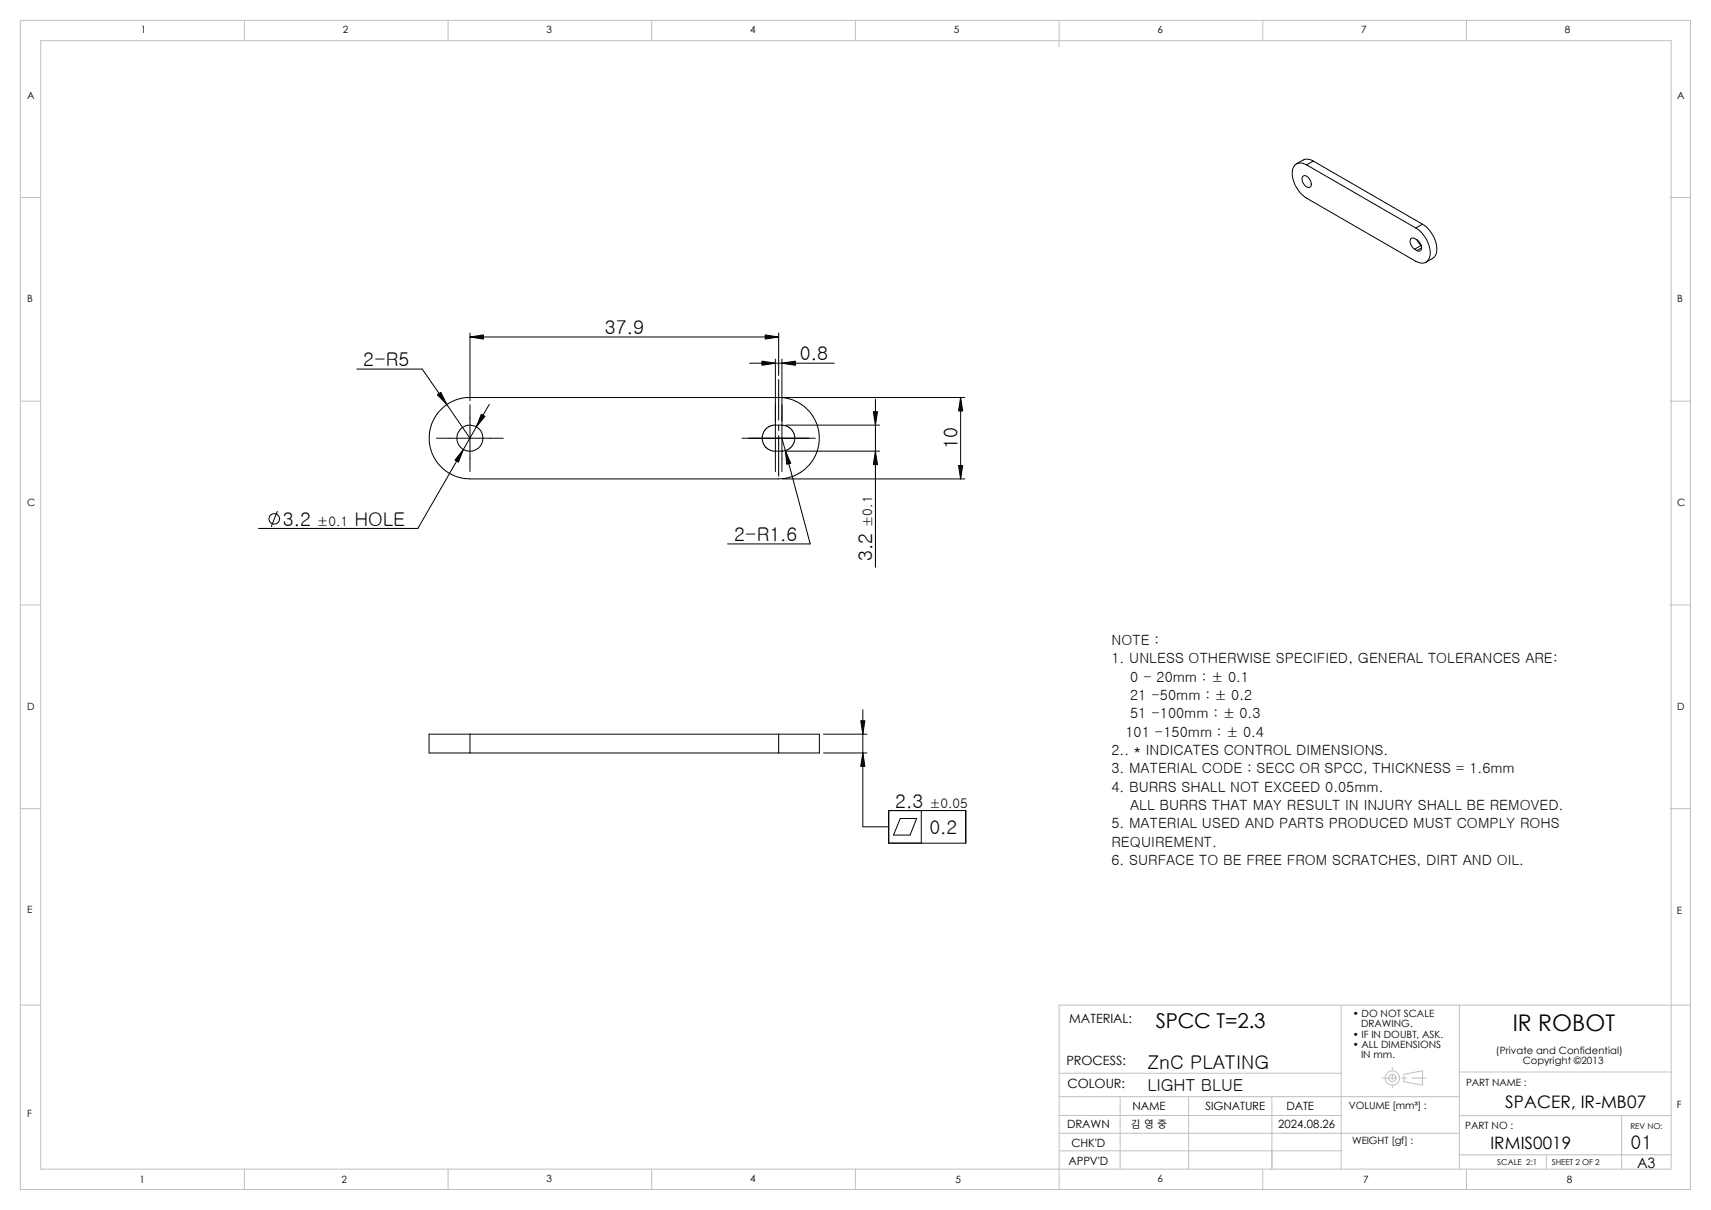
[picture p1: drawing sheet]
<svg xmlns="http://www.w3.org/2000/svg" width="420mm" height="297mm" viewBox="0 0 420 297" stroke-linecap="round" stroke-linejoin="round" font-family="sans-serif">
<defs><g id="words">
<text font-size="5.6" x="371.3" y="253.1">IR ROBOT</text>
<text font-size="5" x="283.7" y="252.2">SPCC T=2.3</text>
<g font-size="4.7">
<text x="148.5" y="82">37.9</text>
<text x="89.2" y="89.9">2-R5</text>
<text x="196.4" y="88.5">0.8</text>
<text x="235" y="110.2" transform="rotate(-90 235 110.2)">10</text>
<text x="69.4" y="129">3.2</text>
<text x="87" y="129">HOLE</text>
<text x="180.2" y="132.8">2-R1.6</text>
<text x="214.1" y="137.7" transform="rotate(-90 214.1 137.7)">3.2</text>
<text x="219.7" y="198.3">2.3</text>
<text x="228.1" y="204.6">0.2</text>
<text x="281.6" y="262.4">ZnC PLATING</text>
<text x="400.2" y="282">01</text>
</g>
<g font-size="4.2">
<text x="369.5" y="272.1">SPACER, IR-MB07</text>
<text x="365.8" y="282.2">IRMIS0019</text>
</g>
<text font-size="4.1" x="281.6" y="267.8">LIGHT BLUE</text>
<g font-size="3.5">
<text x="272.8" y="158.3">NOTE :</text>
<text x="272.8" y="162.9">1. UNLESS OTHERWISE SPECIFIED, GENERAL TOLERANCES ARE:</text>
<text x="277.4" y="167.3">0 - 20mm : ± 0.1</text>
<text x="277.4" y="171.8">21 -50mm : ± 0.2</text>
<text x="277.4" y="176.4">51 -100mm : ± 0.3</text>
<text x="272.8" y="185.3">2.. * INDICATES CONTROL DIMENSIONS.</text>
<text x="276.3" y="180.8">101 -150mm : ± 0.4</text>
<text x="272.8" y="189.8">3. MATERIAL CODE : SECC OR SPCC, THICKNESS = 1.6mm</text>
<text x="272.8" y="194.4">4. BURRS SHALL NOT EXCEED 0.05mm.</text>
<text x="272.8" y="203.3">5. MATERIAL USED AND PARTS PRODUCED MUST COMPLY ROHS</text>
<text x="277.4" y="198.8">ALL BURRS THAT MAY RESULT IN INJURY SHALL BE REMOVED.</text>
<text x="272.8" y="207.9">REQUIREMENT.</text>
<text x="272.8" y="212.3">6. SURFACE TO BE FREE FROM SCRATCHES, DIRT AND OIL.</text>
<text x="401.9" y="286.7">A3</text>
</g>
<g font-size="3.3">
<text x="77.9" y="129">±0.1</text>
<text x="214.1" y="129.2" transform="rotate(-90 214.1 129.2)">±0.1</text>
<text x="228.1" y="198.3">±0.05</text>
</g>
<g font-size="3.1">
<text x="262.5" y="251.1">MATERIAL:</text>
<text x="261.8" y="261.3">PROCESS:</text>
<text x="262" y="267.1">COLOUR:</text>
</g>
<g font-size="2.8">
<text x="278" y="272.4">NAME</text>
<text x="295.9" y="272.4">SIGNATURE</text>
<text x="315.8" y="272.4">DATE</text>
<text x="261.9" y="276.9">DRAWN</text>
<text x="263" y="281.6">CHK'D</text>
<text x="313.7" y="276.9">2024.08.26</text>
<text x="262.3" y="286">APPV'D</text>
</g>
<g font-size="2.5">
<text x="34.5" y="8.2">1</text>
<text x="84.2" y="8.2">2</text>
<text x="134.2" y="8.2">3</text>
<text x="184.1" y="8.2">4</text>
<text x="234.2" y="8.2">5</text>
<text x="284.1" y="8.2">6</text>
<text x="334.1" y="8.2">7</text>
<text x="384.1" y="8.2">8</text>
<text x="6.6" y="24.2">A</text>
<text x="411.6" y="24.2">A</text>
<text x="6.6" y="74.2">B</text>
<text x="411.6" y="74.2">B</text>
<text x="6.6" y="124.2">C</text>
<text x="411.6" y="124.2">C</text>
<text x="6.6" y="174.2">D</text>
<text x="411.6" y="174.2">D</text>
<text x="6.6" y="224.2">E</text>
<text x="411.6" y="224.3">E</text>
<text x="332.1" y="249.7">• DO NOT SCALE</text>
<text x="332.1" y="254.7">• IF IN DOUBT, ASK.</text>
<text x="332.1" y="257.1">• ALL DIMENSIONS</text>
<text x="334.1" y="252.2">DRAWING.</text>
<text x="334.1" y="259.6">IN mm.</text>
<text x="367.2" y="258.8">(Private and Confidential)</text>
<text x="373.8" y="261.3">Copyright ©2013</text>
<text x="359.9" y="266.6">PART NAME :</text>
<text x="6.6" y="274.2">F</text>
<text x="331.1" y="272.2">VOLUME [mm³] :</text>
<text x="411.6" y="272">F</text>
<text x="277.5" y="277">김 영 중</text>
<text x="331.9" y="280.9">WEIGHT [gf] :</text>
<text x="359.6" y="277.1">PART NO :</text>
<text x="34.2" y="290.4">1</text>
<text x="83.8" y="290.4">2</text>
<text x="134.2" y="290.2">3</text>
<text x="184.1" y="290.2">4</text>
<text x="234.6" y="290.4">5</text>
<text x="284.1" y="290.2">6</text>
<text x="334.6" y="290.4">7</text>
<text x="384.6" y="290.4">8</text>
</g>
<g font-size="2">
<text x="400.2" y="277.1">REV NO:</text>
<text x="367.5" y="286">SCALE 2:1</text>
<text x="380.9" y="286">SHEET 2 OF 2</text>
</g>
</g></defs>
<g fill="none" stroke="#c0c0c0" stroke-width=".25">
<path d="M5 5h410v287h-410zM10 10h400.2v277h-400.2zM60 5v5M110 5v5M160 5v5M210 5v5M260 5v6.5M310 5v5M360 5v5M5 48.5h5M410 48.5h5M5 98.5h5"/>
<path d="M410 98.5h5M5 148.5h5M410 148.5h5M5 198.5h5M410 198.5h5M5 246.7h5M329.2 246.7v40.3M358.2 246.7v40.3M415 246.7h-155v45.3M260 278.2h98.2M260 269.2h98.2M260 263.4h69.2"/>
<path d="M260 273.8h69.2M275 269.2v17.8M291.8 269.2v17.8M312.2 269.2v17.8M339.3 264.6h3.5M341.8 261.9v.7M341.8 263.8v1.3M341.8 266.4v.6M344 264.6h1.3M344.6 263.7l4.6-.9v3.6l-4.6-.9zM346.6 264.6h3.4M358.2 273.9h52"/>
<path d="M358.2 263.1h52M398.1 273.9v13.1M60 287v5M110 287v5M160 287v5M210 287v5M260 282.5h69.2M310 287v5M358.2 283.5h52M360 287v5M379.6 283.5v3.5"/>
<circle cx="341.8" cy="264.6" r="1.77"/>
<circle cx="341.8" cy="264.6" r=".93"/>
</g>
<g fill="none" stroke="#000" stroke-width=".25">
<path d="M322.4 39.5l-1.7 1M322.4 39.5l26.8 15.5M322.4 39.5a2.57 2.57 0 0 0-2.5-.2l-1.7 .9M319.7 43.3a1.2 1.2 0 0 1 1.9 .9 1.06 1.06 0 0 1-.4 1.8 2.16 2.16 0 0 1-1.5-2.7zM320.7 40.5a2.15 2.15 0 0 0-2.5-.3 2.15 2.15 0 0 0-1 2.3 7.7 7.7 0 0 0 3.5 6.1l26.8 15.5a2.12 2.12 0 0 0 3.4-.8 7.1 7.1 0 0 0-2.8-7l-.6-.3M320.7 40.5l26.8 15.5M347.8 58.9l-.5-.4a.8 .8 0 0 0-1.1 .2 .8 .8 0 0 0 0 1l.4 .9 .7 .6M347.8 58.9l.9 1a1 1 0 0 1 .3 1 1 1 0 0 1-.9 .7l-.3-.1M347.9 58.9l.3 .7 .6 .6M349.2 55a7.2 7.2 0 0 1 3.3 7.4l-.8 1-1.7 .9M349.2 55l-1.7 1M347.3 61.2l.5 .3"/>
<path d="M348.8 60.2l-1.5 1M349 60.8l-1.2 .7M87.6 90.6h16l11.8 17M115.4 81.7v16.6M115.4 99.4v16.3M115.4 82.7h75.7M120.1 99.3l-17.5 30.4h-39.1M184 89.2h20.8M190.3 88.1v27.6M191.1 97.5l1.9 .2 1.9 .6 1.8 .9 1 .8 1.3 1.4 .9 1.4 .7 1.6 .5 2.3v1.7l-.5 2.3-.7 1.6-.9 1.4-1.7 1.7-1.5 1-1.5 .7-1.6 .3-1.6 .2-76.6-.1-3-.7-1.7-.9-1-.8-1.4-1.4-.9-1.4-.7-1.6-.3-1.6-.1-2.4 .3-1.7 .6-1.8 1.1-1.8 1.8-1.7 1.4-1 1.6-.7 1.5-.3 77.4-.1M191.1 81.7v10.5M191.1 93.2v9.9"/>
<path d="M191.9 88.1v27.6M192.2 97.6h44.6M214.9 98v41.2M235.8 97.6v20M107.1 107.6h16.4M182.2 107.6h18M188 105.2l.6-.4 1.2-.4h2.6l1 .3 1 .9 .6 1.1 .1 1.3-.4 1.1-.8 1-1.3 .6h-2.8l-1.2-.4-.9-.8-.6-1.4 .1-1.4zM191.1 104.4v1.3M191.1 106.9v10M191.9 107.6l7 25.9h-20.3M192.2 117.6h44.6M193 110.7h22.9"/>
<path d="M193 104.4h22.9M68.1 125.5l-1.5 3.7M211.8 174.2v28.7h6.3M115.4 180.2h-10.1v4.6h10.1M115.4 180.2v4.6M115.4 180.2h75.7M115.4 184.8h75.7M191.1 180.2v4.6M191.1 180.2h10v4.6h-10M202.1 180.2h10.7M202.1 184.8h10.7M218.1 199h18.9v8h-18.9z"/>
<path d="M226.1 199v8M221 200.9h4l-1.6 4.1h-4.1z"/>
<circle cx="115.3" cy="107.6" r="3.2"/>
<circle cx="67.3" cy="127.4" r="1.3"/>
</g>
<g fill="#000" stroke="#000" stroke-width=".25">
<path d="M107.4 96.9l.8-.6 1.5 3zM115.4 82.7l3.3-.5v1zM187 88.6l3.3 .6-3.3 .5zM187.8 82.2l3.3 .5-3.3 .5zM191.9 89.2l3.3-.6v1.1zM235.8 97.6l.5 3.3h-1zM113.7 110.3l-1.2 3.2-.8-.6zM118.2 101.7l.8 .5-2.1 2.6zM192.8 110.7l1.3 3-1 .3zM214.4 101h1l-.5 3.4zM214.9 110.7l.5 3.3h-1zM235.3 114.3h1l-.5 3.3z"/>
<path d="M211.3 176.9h1l-.5 3.3zM211.8 184.8l.5 3.3h-1z"/>
</g>
<use href="#words"/>
</svg>
